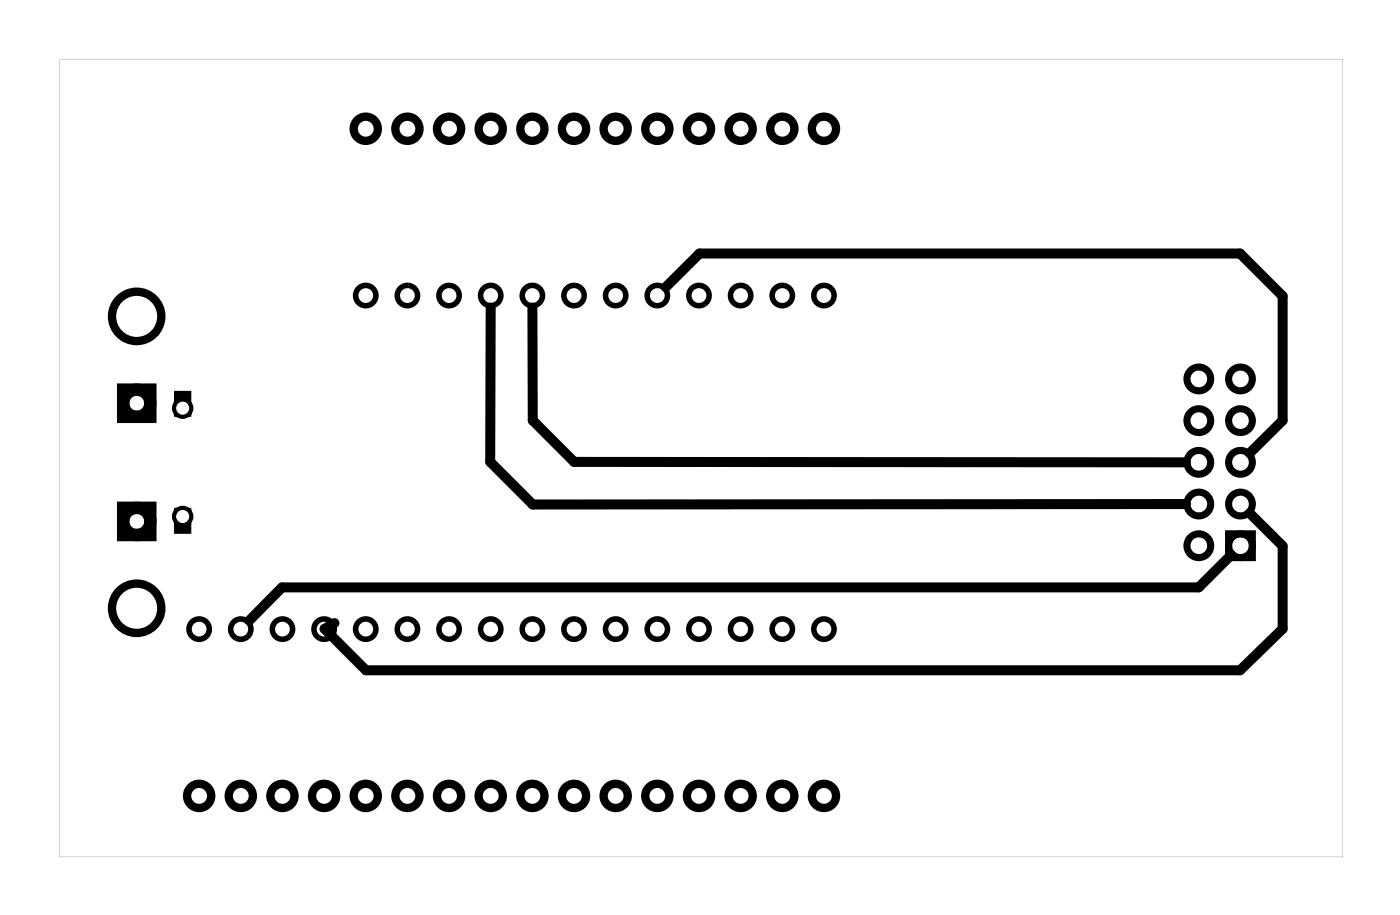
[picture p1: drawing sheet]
<svg xmlns="http://www.w3.org/2000/svg" width="85mm" height="56mm" viewBox="0 0 85 56" stroke-linecap="round" stroke-linejoin="round" font-family="sans-serif">
<g fill="#000">
<path d="M3.6 3.6h78.3v48.6h-78.3zM3.6 3.6v48.6h78.3v-48.6z"/>
<path d="M10.6 23.8h1.1v1.6h-1.1zM10.6 24.9a.55 .55 0 0 0 1.1 0 .55 .55 0 0 0-1.1 0z"/>
<path d="M10.6 30.9h1.1v1.6h-1.1zM10.6 31.5a.55 .55 0 0 0 1.1 0 .55 .55 0 0 0-1.1 0z"/>
</g>
<g fill="none" stroke="#000" stroke-width=".51">
<circle cx="8.3" cy="19.3" r="1.5"/>
<circle cx="22.3" cy="7.8" r=".74"/>
<circle cx="24.8" cy="7.8" r=".74"/>
<circle cx="27.4" cy="7.8" r=".74"/>
<circle cx="29.9" cy="7.8" r=".74"/>
<circle cx="32.5" cy="7.8" r=".74"/>
<circle cx="35" cy="7.8" r=".74"/>
<circle cx="37.5" cy="7.8" r=".74"/>
<circle cx="40.1" cy="7.8" r=".74"/>
<circle cx="42.6" cy="7.8" r=".74"/>
<circle cx="45.2" cy="7.8" r=".74"/>
<circle cx="47.7" cy="7.8" r=".74"/>
<circle cx="50.2" cy="7.8" r=".74"/>
<circle cx="8.3" cy="37.1" r="1.5"/>
<circle cx="12.1" cy="48.5" r=".74"/>
<circle cx="14.7" cy="48.5" r=".74"/>
<circle cx="17.2" cy="48.5" r=".74"/>
<circle cx="19.8" cy="48.5" r=".74"/>
<circle cx="22.3" cy="48.5" r=".74"/>
<circle cx="24.8" cy="48.5" r=".74"/>
<circle cx="27.4" cy="48.5" r=".74"/>
<circle cx="29.9" cy="48.5" r=".74"/>
<circle cx="32.5" cy="48.5" r=".74"/>
<circle cx="35" cy="48.5" r=".74"/>
<circle cx="37.5" cy="48.5" r=".74"/>
<circle cx="40.1" cy="48.5" r=".74"/>
<circle cx="42.6" cy="48.5" r=".74"/>
<circle cx="45.2" cy="48.5" r=".74"/>
<circle cx="47.7" cy="48.5" r=".74"/>
<circle cx="50.2" cy="48.5" r=".74"/>
</g>
<g fill="none" stroke="#000" stroke-width=".76" stroke-linecap="butt">
<path d="M7.5 23.7h1.7v1.7h-1.7zM7.5 30.9h1.7v1.7h-1.7z"/>
<circle cx="8.3" cy="24.6" r=".83"/>
<circle cx="8.3" cy="31.8" r=".83"/>
</g>
<g fill="none" stroke="#000" stroke-width=".25">
<circle cx="11.1" cy="31.5" r=".53"/>
<circle cx="11.1" cy="24.9" r=".53"/>
</g>
<g fill="none" stroke="#000" stroke-width=".34">
<circle cx="22.3" cy="18" r=".62"/>
<circle cx="24.8" cy="18" r=".62"/>
<circle cx="27.4" cy="18" r=".62"/>
<circle cx="29.9" cy="18" r=".62"/>
<circle cx="32.5" cy="18" r=".62"/>
<circle cx="35" cy="18" r=".62"/>
<circle cx="37.5" cy="18" r=".62"/>
<circle cx="40.1" cy="18" r=".62"/>
<circle cx="42.6" cy="18" r=".62"/>
<circle cx="45.2" cy="18" r=".62"/>
<circle cx="47.7" cy="18" r=".62"/>
<circle cx="50.2" cy="18" r=".62"/>
<circle cx="12.1" cy="38.3" r=".62"/>
<circle cx="14.7" cy="38.3" r=".62"/>
<circle cx="17.2" cy="38.3" r=".62"/>
<circle cx="19.8" cy="38.3" r=".62"/>
<circle cx="22.3" cy="38.3" r=".62"/>
<circle cx="24.8" cy="38.3" r=".62"/>
<circle cx="27.4" cy="38.3" r=".62"/>
<circle cx="29.9" cy="38.3" r=".62"/>
<circle cx="32.5" cy="38.3" r=".62"/>
<circle cx="35" cy="38.3" r=".62"/>
<circle cx="37.5" cy="38.3" r=".62"/>
<circle cx="40.1" cy="38.3" r=".62"/>
<circle cx="42.6" cy="38.3" r=".62"/>
<circle cx="45.2" cy="38.3" r=".62"/>
<circle cx="47.7" cy="38.3" r=".62"/>
<circle cx="50.2" cy="38.3" r=".62"/>
</g>
<g fill="none" stroke="#000" stroke-width=".43">
<path d="M74.9 32.5h1.5v1.5h-1.5z"/>
<circle cx="73.1" cy="28.2" r=".72"/>
<circle cx="73.1" cy="30.7" r=".72"/>
<circle cx="73.1" cy="25.6" r=".72"/>
<circle cx="73.1" cy="23.1" r=".72"/>
<circle cx="73.1" cy="33.2" r=".72"/>
<circle cx="75.6" cy="30.7" r=".72"/>
<circle cx="75.6" cy="28.2" r=".72"/>
<circle cx="75.6" cy="25.6" r=".72"/>
<circle cx="75.6" cy="23.1" r=".72"/>
<circle cx="75.6" cy="33.2" r=".72"/>
</g>
<path d="M29.9 18.7v9.4l2.6 2.6h39.8M32.5 18.7v6.9l2.5 2.5 37.3 .1M40.6 17.5l2.1-2.1h32.9l2.6 2.6v7.6l-2 2M75.1 33.8l-2 2h-55.9l-2 2M76.2 31.3l2 2v5l-2.6 2.5h-53.3l-2.5-2.5 .6-.3" fill="none" stroke="#000" stroke-width=".61"/>
</svg>
